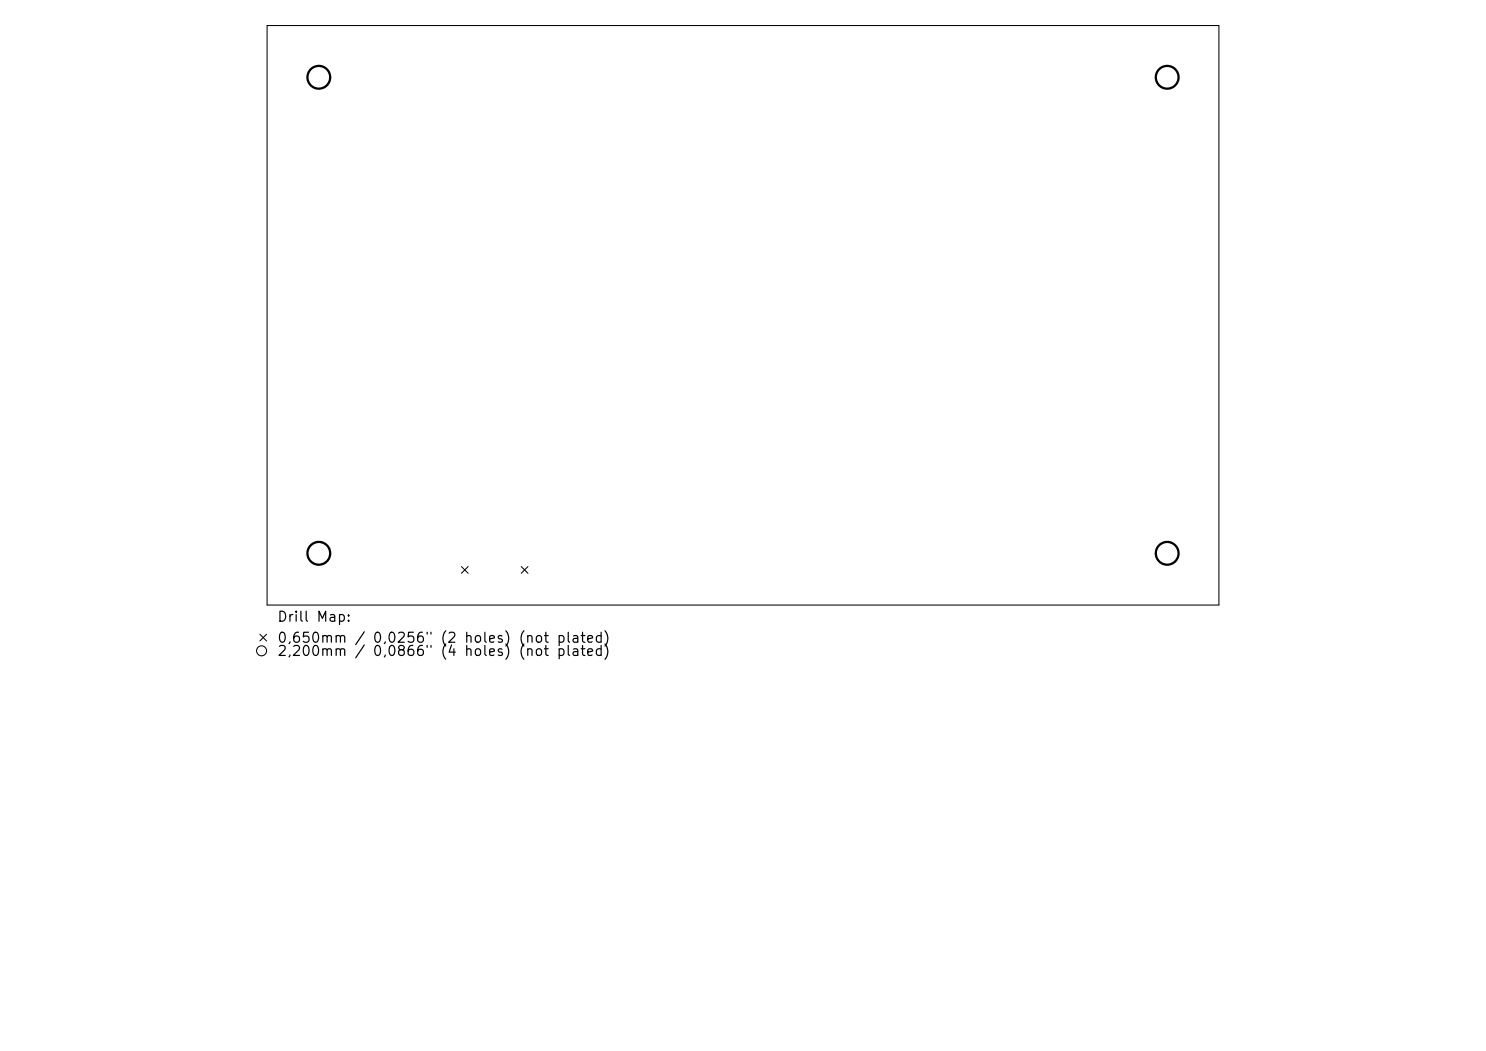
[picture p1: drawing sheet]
<svg xmlns="http://www.w3.org/2000/svg" width="297mm" height="210mm" viewBox="0 0 297 210" stroke-linecap="round" stroke-linejoin="round" font-family="sans-serif">
<defs><g id="words">
<g font-size="2">
<text x="55.3" y="124.7">Drill Map:</text>
<text x="55.3" y="128.9">0,650mm / 0,0256&quot; (2 holes) (not plated)</text>
<text x="55.3" y="131.6">2,200mm / 0,0866&quot; (4 holes) (not plated)</text>
</g>
</g></defs>
<g fill="none" stroke="#000" stroke-width=".21">
<path d="M53.4 5.1h190.2v115.8h-190.2zM92.2 113.2l1.4 1.4M93.6 113.2l-1.4 1.4M104.2 113.2l1.3 1.4M105.5 113.2l-1.3 1.4M51.9 126.7l1.4 1.4M53.3 126.7l-1.4 1.4"/>
<circle cx="52.3" cy="130" r="1"/>
</g>
<g fill="none" stroke="#000" stroke-width=".45">
<circle cx="63.7" cy="15.4" r="2.27"/>
<circle cx="233.3" cy="15.4" r="2.27"/>
<circle cx="63.7" cy="110.6" r="2.27"/>
<circle cx="233.3" cy="110.6" r="2.27"/>
</g>
<use href="#words"/>
</svg>
